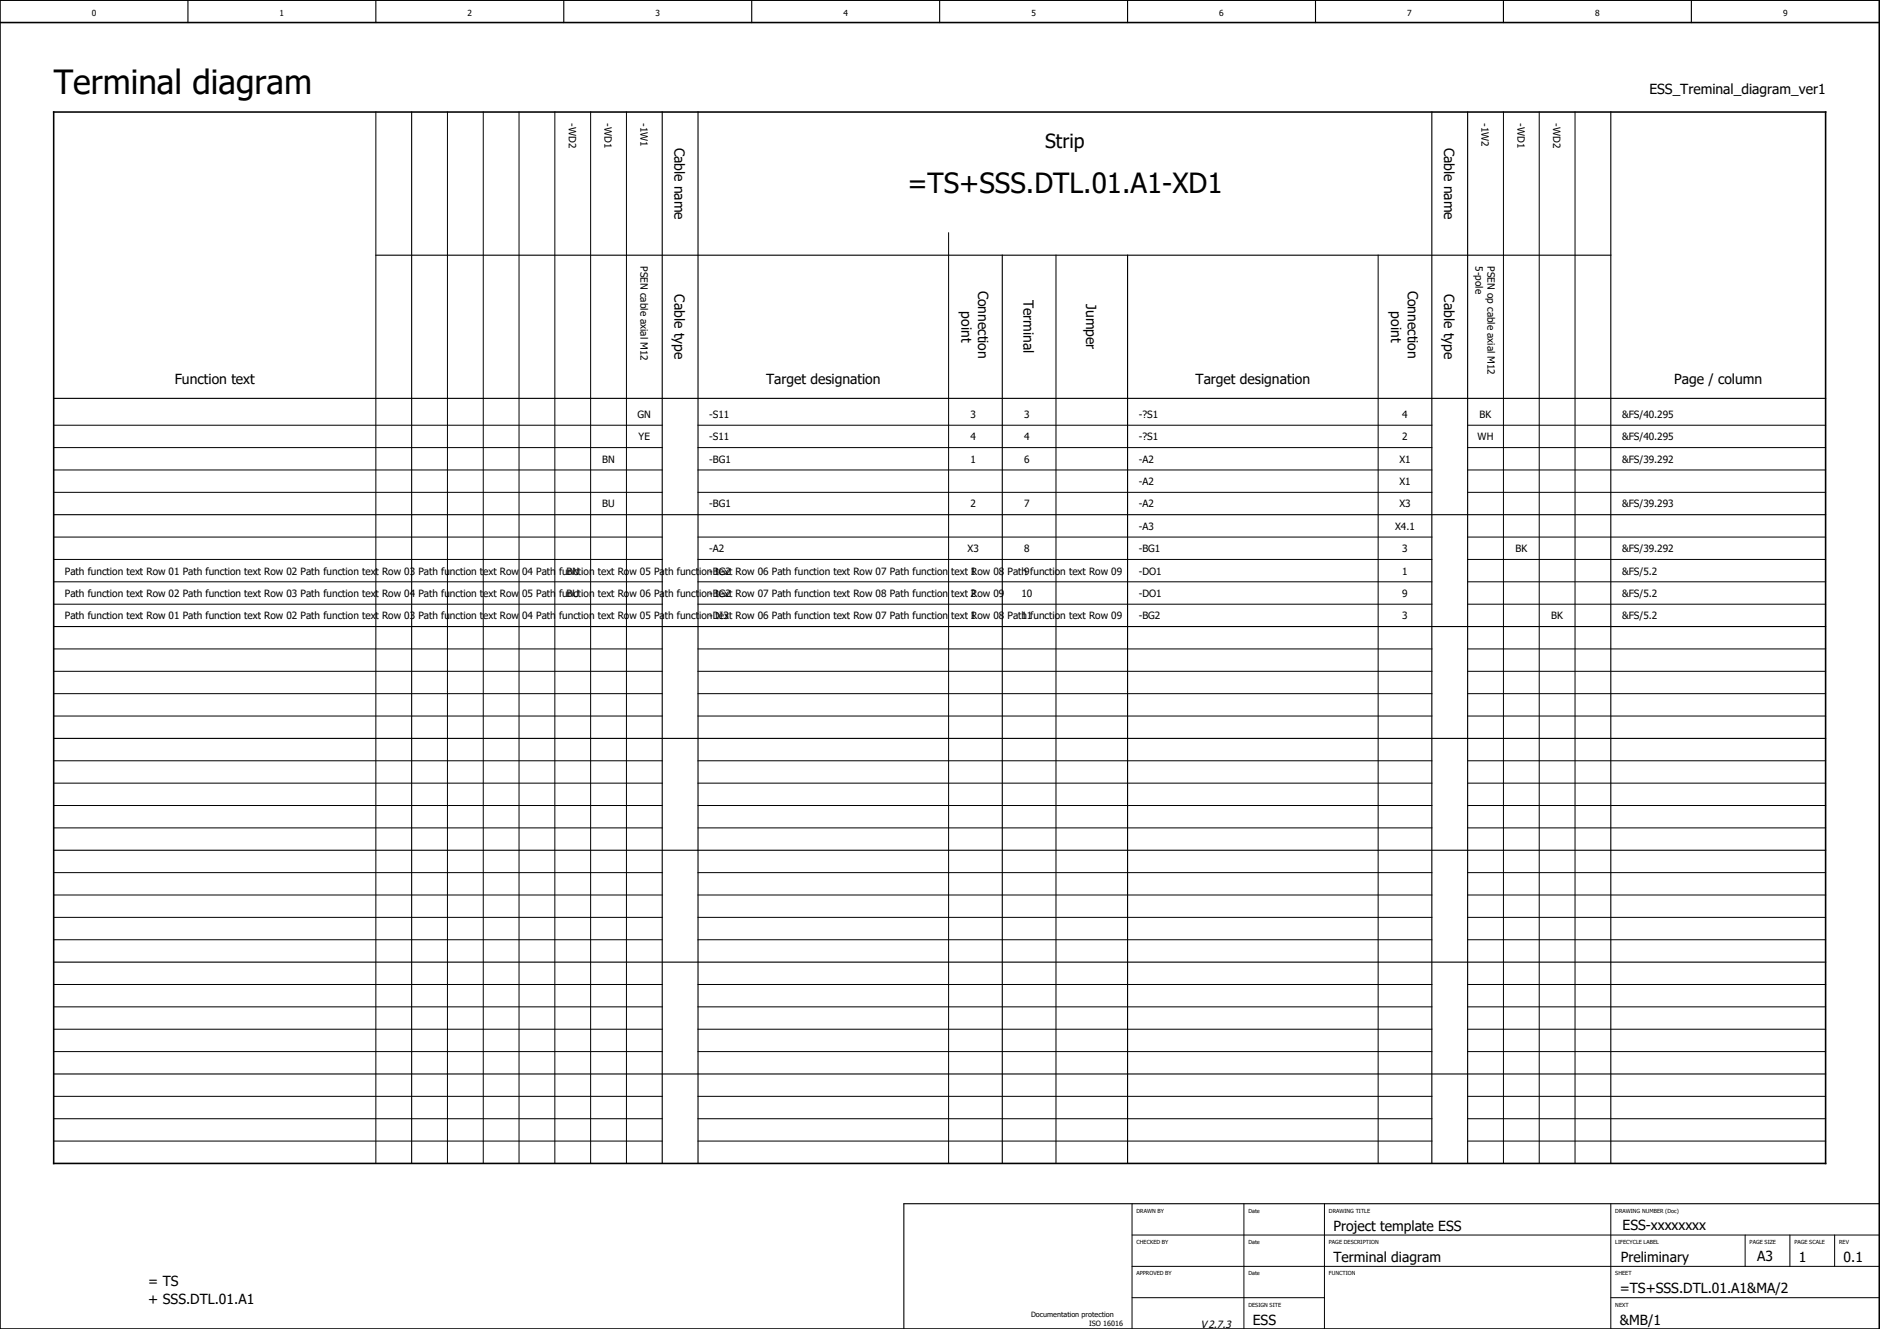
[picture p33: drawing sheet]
<svg xmlns="http://www.w3.org/2000/svg" width="420mm" height="297mm" viewBox="0 0 420 297" stroke-linecap="round" stroke-linejoin="round" font-family="sans-serif">
<defs><g id="words">
<text font-size="7.5" x="12" y="21">Terminal diagram</text>
<text font-size="6.2" x="202.8" y="43">=TS+SSS.DTL.01.A1-XD1</text>
<text font-size="4.3" x="233.6" y="33">Strip</text>
<g font-size="3.1">
<text x="368.6" y="21">ESS_Treminal_diagram_ver1</text>
<text x="150.8" y="33" transform="rotate(90 150.8 33)">Cable name</text>
<text x="322.8" y="33" transform="rotate(90 322.8 33)">Cable name</text>
<text x="150.8" y="65.8" transform="rotate(90 150.8 65.8)">Cable type</text>
<text x="218.6" y="64.9" transform="rotate(90 218.6 64.9)">Connection</text>
<text x="314.6" y="64.9" transform="rotate(90 314.6 64.9)">Connection</text>
<text x="322.8" y="65.8" transform="rotate(90 322.8 65.8)">Cable type</text>
<text x="214.9" y="69.6" transform="rotate(90 214.9 69.6)">point</text>
<text x="228.8" y="67.1" transform="rotate(90 228.8 67.1)">Terminal</text>
<text x="242.8" y="68" transform="rotate(90 242.8 68)">Jumper</text>
<text x="310.9" y="69.6" transform="rotate(90 310.9 69.6)">point</text>
<text x="39.1" y="85.8">Function text</text>
<text x="171.2" y="85.8">Target designation</text>
<text x="267.2" y="85.8">Target designation</text>
<text x="374.1" y="85.8">Page / column</text>
<text x="298" y="275">Project template ESS</text>
<text x="362.6" y="274.9">ESS-xxxxxxxx</text>
<text x="392.7" y="281.9">A3</text>
<text x="33.1" y="287.5">= TS</text>
<text x="298" y="282">Terminal diagram</text>
<text x="362.2" y="282">Preliminary</text>
<text x="402" y="282">1</text>
<text x="412" y="282">0.1</text>
<text x="33.1" y="291.5">+ SSS.DTL.01.A1</text>
<text x="362" y="289">=TS+SSS.DTL.01.A1&amp;MA/2</text>
<text x="280" y="296">ESS</text>
<text x="362" y="296">&amp;MB/1</text>
</g>
<text font-size="2.3" x="268.4" y="296.8">V2.7.3</text>
<g font-size="2.2">
<text x="127.1" y="27.5" transform="rotate(90 127.1 27.5)">-WD2</text>
<text x="135.1" y="27.5" transform="rotate(90 135.1 27.5)">-WD1</text>
<text x="143.1" y="27.5" transform="rotate(90 143.1 27.5)">-1W1</text>
<text x="331.1" y="27.5" transform="rotate(90 331.1 27.5)">-1W2</text>
<text x="339.1" y="27.5" transform="rotate(90 339.1 27.5)">-WD1</text>
<text x="347.1" y="27.5" transform="rotate(90 347.1 27.5)">-WD2</text>
<text x="143.1" y="59.5" transform="rotate(90 143.1 59.5)">PSEN cable axial M12</text>
<text x="329.8" y="59.5" transform="rotate(90 329.8 59.5)">5-pole</text>
<text x="332.5" y="59.5" transform="rotate(90 332.5 59.5)">PSEN op cable axial M12</text>
<text x="142.5" y="93.4">GN</text>
<text x="158.5" y="93.4">-S11</text>
<text x="216.9" y="93.4">3</text>
<text x="228.9" y="93.4">3</text>
<text x="254.5" y="93.4">-?S1</text>
<text x="313.4" y="93.4">4</text>
<text x="330.7" y="93.4">BK</text>
<text x="362.5" y="93.4">&amp;FS/40.295</text>
<text x="142.7" y="98.4">YE</text>
<text x="158.5" y="98.4">-S11</text>
<text x="216.9" y="98.4">4</text>
<text x="228.9" y="98.4">4</text>
<text x="254.5" y="98.4">-?S1</text>
<text x="313.4" y="98.4">2</text>
<text x="330.2" y="98.4">WH</text>
<text x="362.5" y="98.4">&amp;FS/40.295</text>
<text x="134.6" y="103.4">BN</text>
<text x="158.5" y="103.4">-BG1</text>
<text x="216.9" y="103.4">1</text>
<text x="228.9" y="103.4">6</text>
<text x="254.5" y="103.4">-A2</text>
<text x="312.7" y="103.4">X1</text>
<text x="362.5" y="103.4">&amp;FS/39.292</text>
<text x="134.6" y="113.4">BU</text>
<text x="158.5" y="113.4">-BG1</text>
<text x="216.9" y="113.4">2</text>
<text x="228.9" y="113.4">7</text>
<text x="254.5" y="108.4">-A2</text>
<text x="254.5" y="113.4">-A2</text>
<text x="312.7" y="108.4">X1</text>
<text x="312.7" y="113.4">X3</text>
<text x="362.5" y="113.4">&amp;FS/39.293</text>
<text x="254.5" y="118.4">-A3</text>
<text x="311.8" y="118.4">X4.1</text>
<text x="158.5" y="123.4">-A2</text>
<text x="216.2" y="123.4">X3</text>
<text x="228.9" y="123.4">8</text>
<text x="254.5" y="123.4">-BG1</text>
<text x="313.4" y="123.4">3</text>
<text x="338.7" y="123.4">BK</text>
<text x="362.5" y="123.4">&amp;FS/39.292</text>
<text x="14.5" y="128.4">Path function text Row 01 Path function text Row 02 Path function text Row 03 Path function text Row 04 Path function text Row 05 Path function text Row 06 Path function text Row 07 Path function text Row 08 Path function text Row 09</text>
<text x="126.6" y="128.4">BN</text>
<text x="158.5" y="128.4">-BG2</text>
<text x="216.9" y="128.4">1</text>
<text x="228.9" y="128.4">9</text>
<text x="254.5" y="128.4">-DO1</text>
<text x="313.4" y="128.4">1</text>
<text x="362.5" y="128.4">&amp;FS/5.2</text>
<text x="14.5" y="133.4">Path function text Row 02 Path function text Row 03 Path function text Row 04 Path function text Row 05 Path function text Row 06 Path function text Row 07 Path function text Row 08 Path function text Row 09</text>
<text x="126.6" y="133.4">BU</text>
<text x="158.5" y="133.4">-BG2</text>
<text x="216.9" y="133.4">2</text>
<text x="228.3" y="133.4">10</text>
<text x="254.5" y="133.4">-DO1</text>
<text x="313.4" y="133.4">9</text>
<text x="362.5" y="133.4">&amp;FS/5.2</text>
<text x="14.5" y="138.4">Path function text Row 01 Path function text Row 02 Path function text Row 03 Path function text Row 04 Path function text Row 05 Path function text Row 06 Path function text Row 07 Path function text Row 08 Path function text Row 09</text>
<text x="158.5" y="138.4">-DI3</text>
<text x="216.9" y="138.4">1</text>
<text x="228.3" y="138.4">11</text>
<text x="254.5" y="138.4">-BG2</text>
<text x="313.4" y="138.4">3</text>
<text x="346.7" y="138.4">BK</text>
<text x="362.5" y="138.4">&amp;FS/5.2</text>
</g>
<g font-size="1.9">
<text x="20.5" y="3.7">0</text>
<text x="62.5" y="3.7">1</text>
<text x="104.5" y="3.7">2</text>
<text x="146.5" y="3.7">3</text>
<text x="188.5" y="3.7">4</text>
<text x="230.5" y="3.7">5</text>
<text x="272.5" y="3.7">6</text>
<text x="314.5" y="3.7">7</text>
<text x="356.5" y="3.7">8</text>
<text x="398.5" y="3.7">9</text>
</g>
<g font-size="1.6">
<text x="230.4" y="294.3">Documentation protection</text>
<text x="243.4" y="296.3">ISO 16016</text>
</g>
<g font-size="1.2">
<text x="254" y="271">DRAWN BY</text>
<text x="279" y="271">Date</text>
<text x="297" y="271">DRAWING TITLE</text>
<text x="361" y="271">DRAWING NUMBER (Doc)</text>
<text x="254" y="278">CHECKED BY</text>
<text x="279" y="278">Date</text>
<text x="297" y="278">PAGE DESCRIPTION</text>
<text x="361" y="278">LIFECYCLE LABEL</text>
<text x="391" y="278">PAGE SIZE</text>
<text x="401" y="278">PAGE SCALE</text>
<text x="411" y="278">REV</text>
<text x="254" y="285">APPROVED BY</text>
<text x="279" y="285">Date</text>
<text x="297" y="285">FUNCTION</text>
<text x="361" y="285">SHEET</text>
<text x="279" y="292">DESIGN SITE</text>
<text x="361" y="292">NEXT</text>
</g>
</g></defs>
<g fill="none" stroke="#000" stroke-width=".25">
<path d="M42 0v5M84 0v5M126 0v5M168 0v5M210 0v5M252 0v5M294 0v5M336 0v5M378 0v5M92 25v235M148 25v235M156 25v235"/>
<path d="M320 25v235M328 25v235M360 25v235M84 57h276M224 57v203M252 57v203M12 89h396M12 115h396M12 140h396M12 165h396M12 190h396M12 215h396"/>
<path d="M12 240h396M420 269h-218v28"/>
</g>
<path d="M0 5h420M0 0h420v297h-420zM12 25h396v235h-396z" fill="none" stroke="#000" stroke-width=".35"/>
<g fill="none" stroke="#000" stroke-width=".22">
<path d="M84 25v235M100 25v235M108 25v235M116 25v235M124 25v235M132 25v235M140 25v235M336 25v235M344 25v235M352 25v235M212 52v208M236 57v203"/>
<path d="M308 57v203M12 95h136M156 95h164M328 95h80M12 110h136M12 100h136M12 105h136M156 110h164M156 100h164M156 105h164M328 110h80M328 100h80"/>
<path d="M328 105h80M12 125h136M12 130h136M12 120h136M12 135h136M156 125h164M156 130h164M156 120h164M156 135h164M328 125h80M328 130h80M328 120h80"/>
<path d="M328 135h80M12 155h136M12 150h136M12 145h136M156 155h164M156 150h164M156 145h164M328 155h80M328 150h80M328 145h80M12 175h136M12 170h136"/>
<path d="M12 160h136M156 175h164M156 170h164M156 160h164M328 175h80M328 170h80M328 160h80M12 195h136M12 180h136M12 185h136M156 195h164M156 180h164"/>
<path d="M156 185h164M328 195h80M328 180h80M328 185h80M12 210h136M12 205h136M12 200h136M156 210h164M156 205h164M156 200h164M328 210h80M328 205h80"/>
<path d="M328 200h80M12 220h136M12 230h136M12 235h136M12 225h136M156 220h164M156 230h164M156 235h164M156 225h164M328 220h80M328 230h80M328 235h80"/>
<path d="M328 225h80M12 250h136M12 255h136M12 245h136M156 250h164M156 255h164M156 245h164M328 250h80M328 255h80M328 245h80M12 260h136M156 260h164"/>
<path d="M253 276h167M253 269v28M278 269v28M296 269v28M328 260h80M360 269v28M390 276v7M400 276v7M410 276v7M253 283h167M253 290h43M360 290h60"/>
</g>
<use href="#words"/>
</svg>
